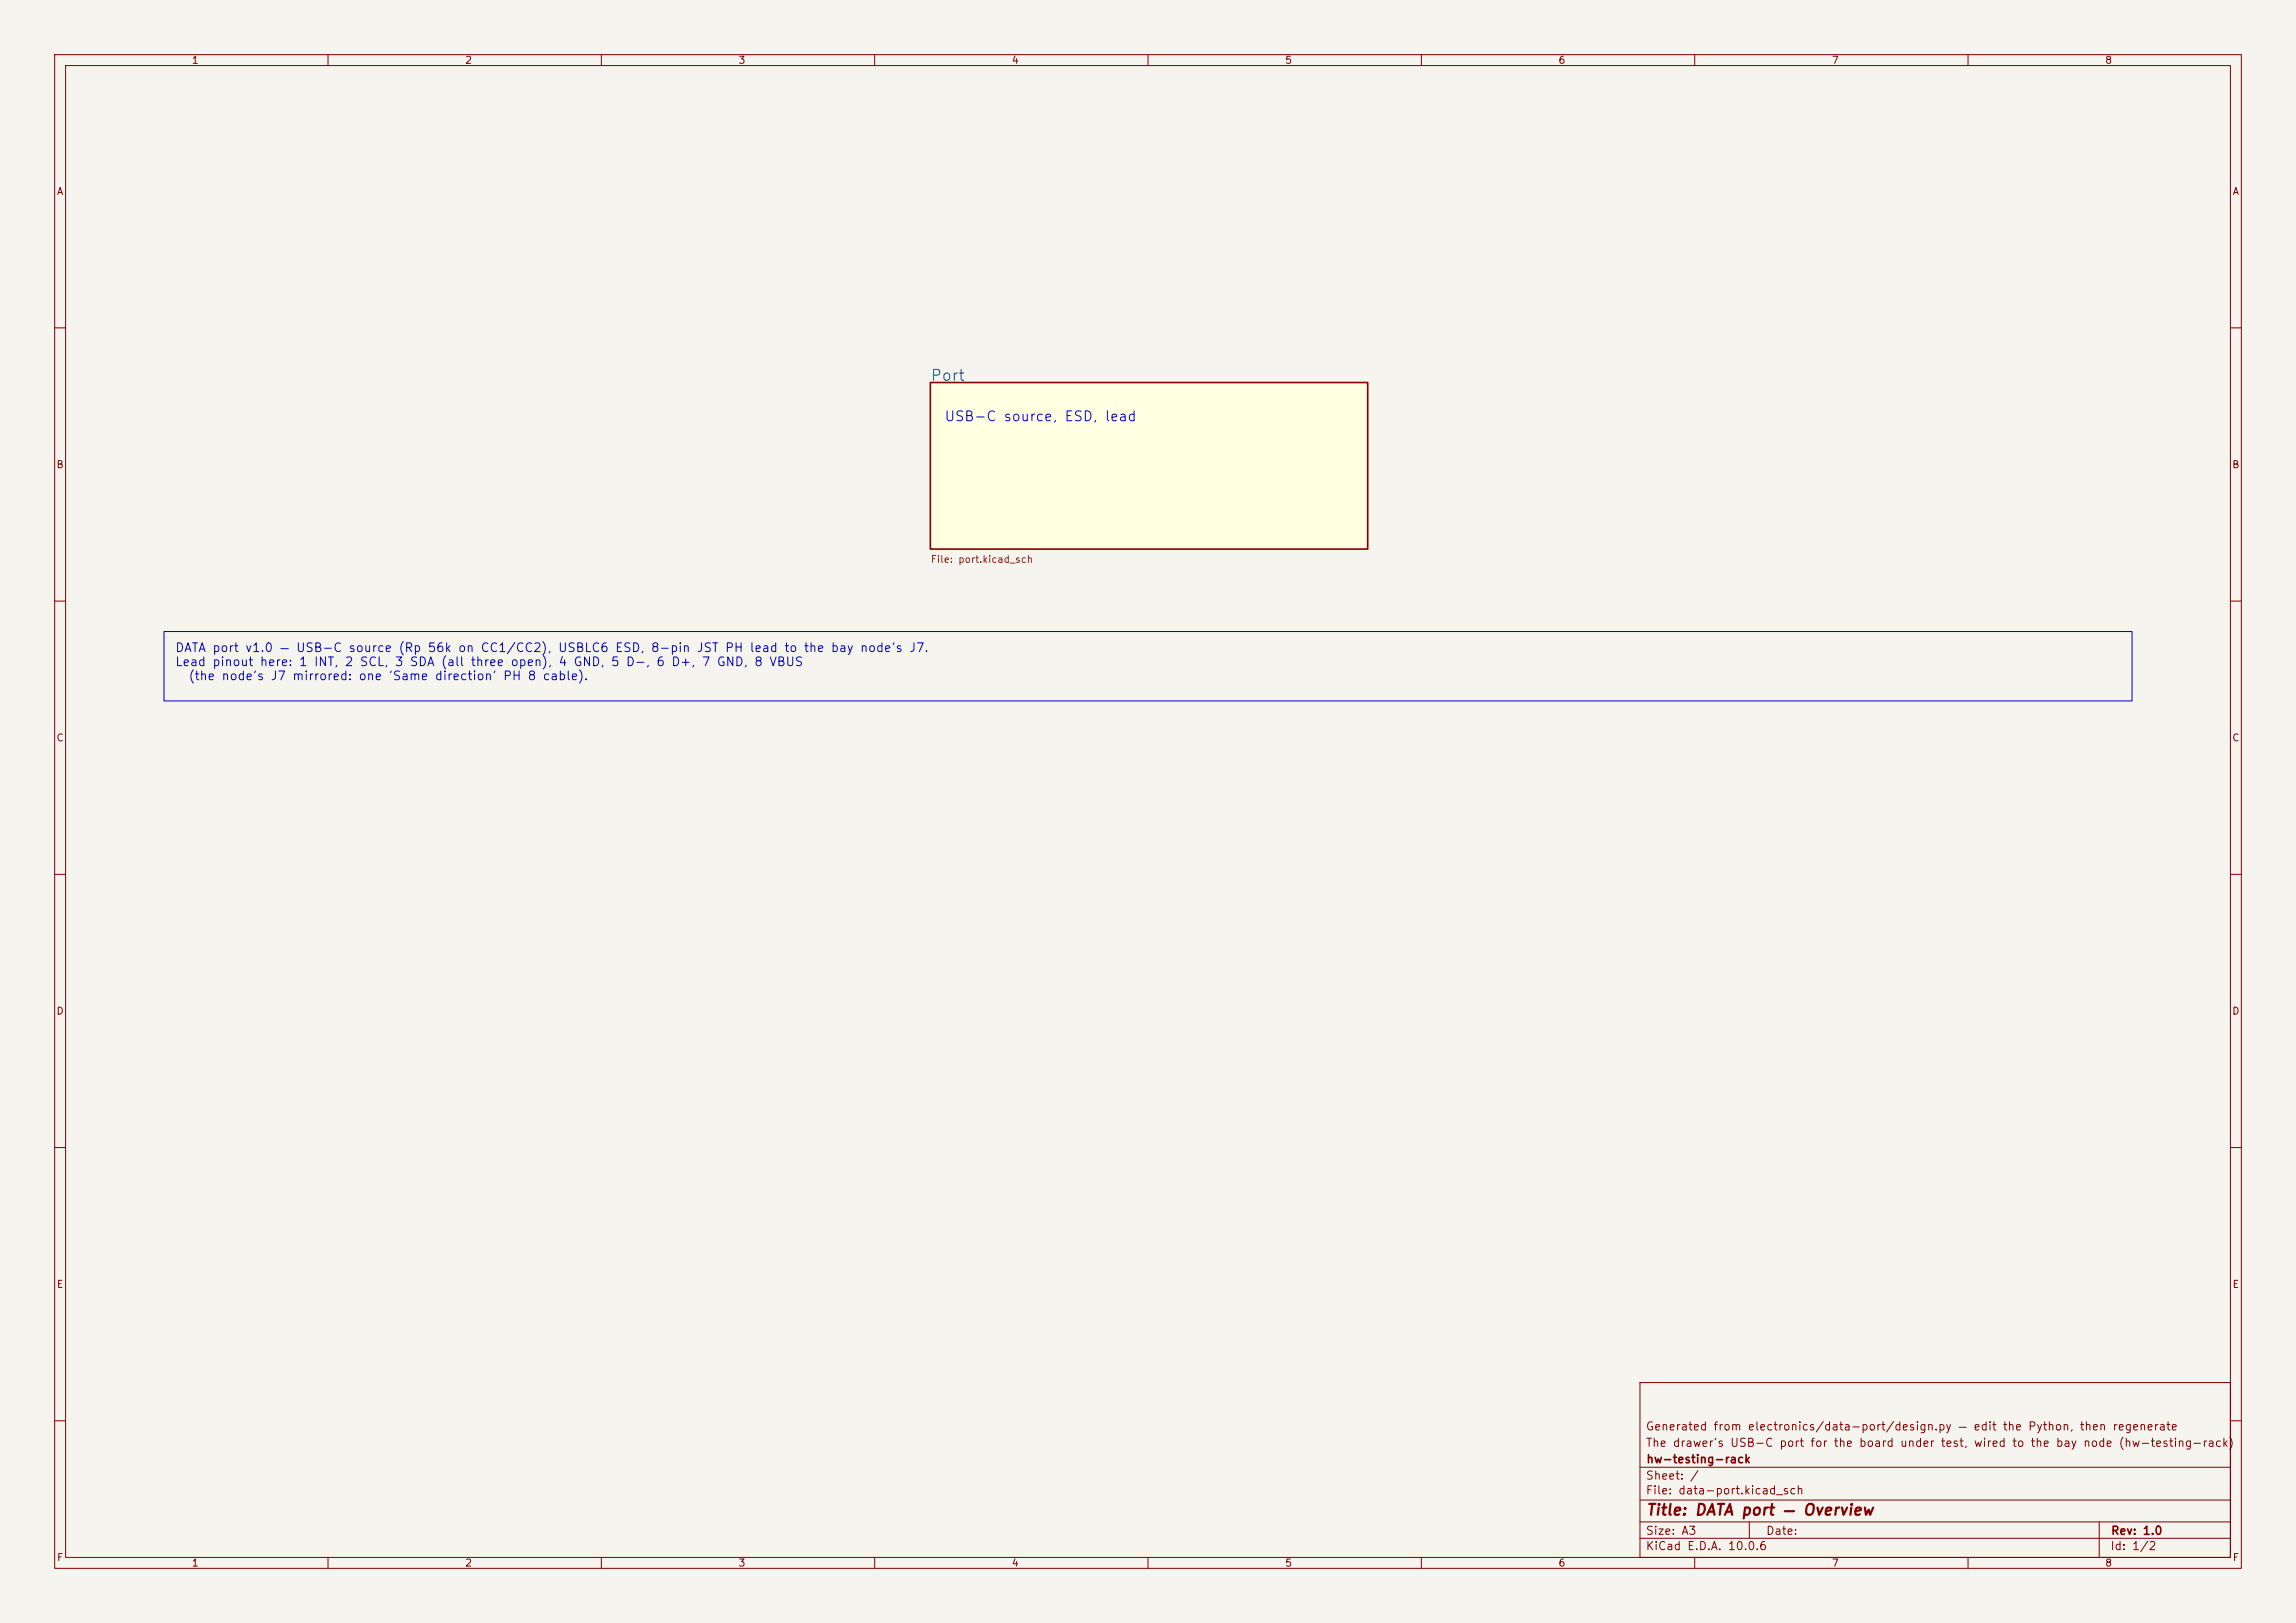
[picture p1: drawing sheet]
<svg xmlns="http://www.w3.org/2000/svg" width="420mm" height="297mm" viewBox="0 0 420 297" stroke-linecap="round" stroke-linejoin="round" font-family="sans-serif">
<defs><g id="words">
<text font-size="2" fill="#006464" x="170.1" y="70.2">Port</text>
<text font-size="2" fill="#840000" x="301" y="277.8">Title: DATA port — Overview</text>
<text font-size="1.8" fill="#0000c2" x="172.6" y="77.5">USB-C source, ESD, lead</text>
<g font-size="1.6" fill="#0000c2">
<text x="31.9" y="119.7">DATA port v1.0 — USB-C source (Rp 56k on CC1/CC2), USBLC6 ESD, 8-pin JST PH lead to the bay node's J7.</text>
<text x="31.9" y="122.3">Lead pinout here: 1 INT, 2 SCL, 3 SDA (all three open), 4 GND, 5 D−, 6 D+, 7 GND, 8 VBUS</text>
<text x="34.4" y="124.9">(the node's J7 mirrored: one 'Same direction' PH 8 cable).</text>
</g>
<g font-size="1.5" fill="#840000">
<text x="300.9" y="262.1">Generated from electronics/data-port/design.py — edit the Python, then regenerate</text>
<text x="300.9" y="265.1">The drawer's USB-C port for the board under test, wired to the bay node (hw-testing-rack)</text>
<text x="301" y="268.1">hw-testing-rack</text>
<text x="300.9" y="273.8">File: data-port.kicad_sch</text>
<text x="300.9" y="271.1">Sheet: /</text>
<text x="300.9" y="281.2">Size: A3</text>
<text x="322.9" y="281.2">Date:</text>
<text x="386" y="281.2">Rev: 1.0</text>
<text x="300.9" y="284">KiCad E.D.A. 10.0.6</text>
<text x="385.9" y="284">Id: 1/2</text>
</g>
<g font-size="1.3" fill="#840000">
<text x="35" y="12">1</text>
<text x="85" y="12">2</text>
<text x="135" y="12">3</text>
<text x="185" y="12">4</text>
<text x="235" y="12">5</text>
<text x="285" y="12">6</text>
<text x="335" y="12">7</text>
<text x="385" y="12">8</text>
<text x="10.3" y="36">A</text>
<text x="408.3" y="36">A</text>
<text x="10.2" y="86">B</text>
<text x="408.2" y="86">B</text>
<text x="10.2" y="136">C</text>
<text x="408.2" y="136">C</text>
<text x="10.2" y="186">D</text>
<text x="408.2" y="186">D</text>
<text x="10.3" y="236">E</text>
<text x="408.3" y="236">E</text>
<text x="10.3" y="286">F</text>
<text x="35" y="287">1</text>
<text x="85" y="287">2</text>
<text x="135" y="287">3</text>
<text x="185" y="287">4</text>
<text x="235" y="287">5</text>
<text x="285" y="287">6</text>
<text x="335" y="287">7</text>
<text x="385" y="287">8</text>
<text x="408.3" y="286">F</text>
</g>
<text font-size="1.3" fill="#725600" x="170.2" y="103.3">File: port.kicad_sch</text>
</g></defs>
<path d="M0 0h420v297h-420z" fill="#f5f4ef" stroke="#f5f4ef" stroke-width=".18"/>
<g fill="none" stroke="#840000" stroke-width=".18">
<path d="M10 10h400v277h-400zM12 12h396v273h-396zM60 10v2M110 10v2M160 10v2M210 10v2M260 10v2M310 10v2M360 10v2M10 60h2M408 60h2M10 110h2"/>
<path d="M408 110h2M10 160h2M408 160h2M10 210h2M408 210h2M300 253h108v32h-108zM10 260h2M300 278.5h108M300 274.5h108M300 268.5h108M320 278.5v3M384 278.5v6.5"/>
<path d="M408 260h2M60 285v2M110 285v2M160 285v2M210 285v2M260 285v2M300 281.5h108M310 285v2M360 285v2"/>
</g>
<path d="M170.2 70h80v30.5h-80z" fill="#ffffe1" stroke="#ffffe1" stroke-width=".18"/>
<path d="M170.2 70h80v30.5h-80z" fill="none" stroke="#840000" stroke-width=".3"/>
<path d="M30 115.6h360v12.7h-360z" fill="none" stroke="#0000c2" stroke-width=".18"/>
<use href="#words"/>
</svg>
